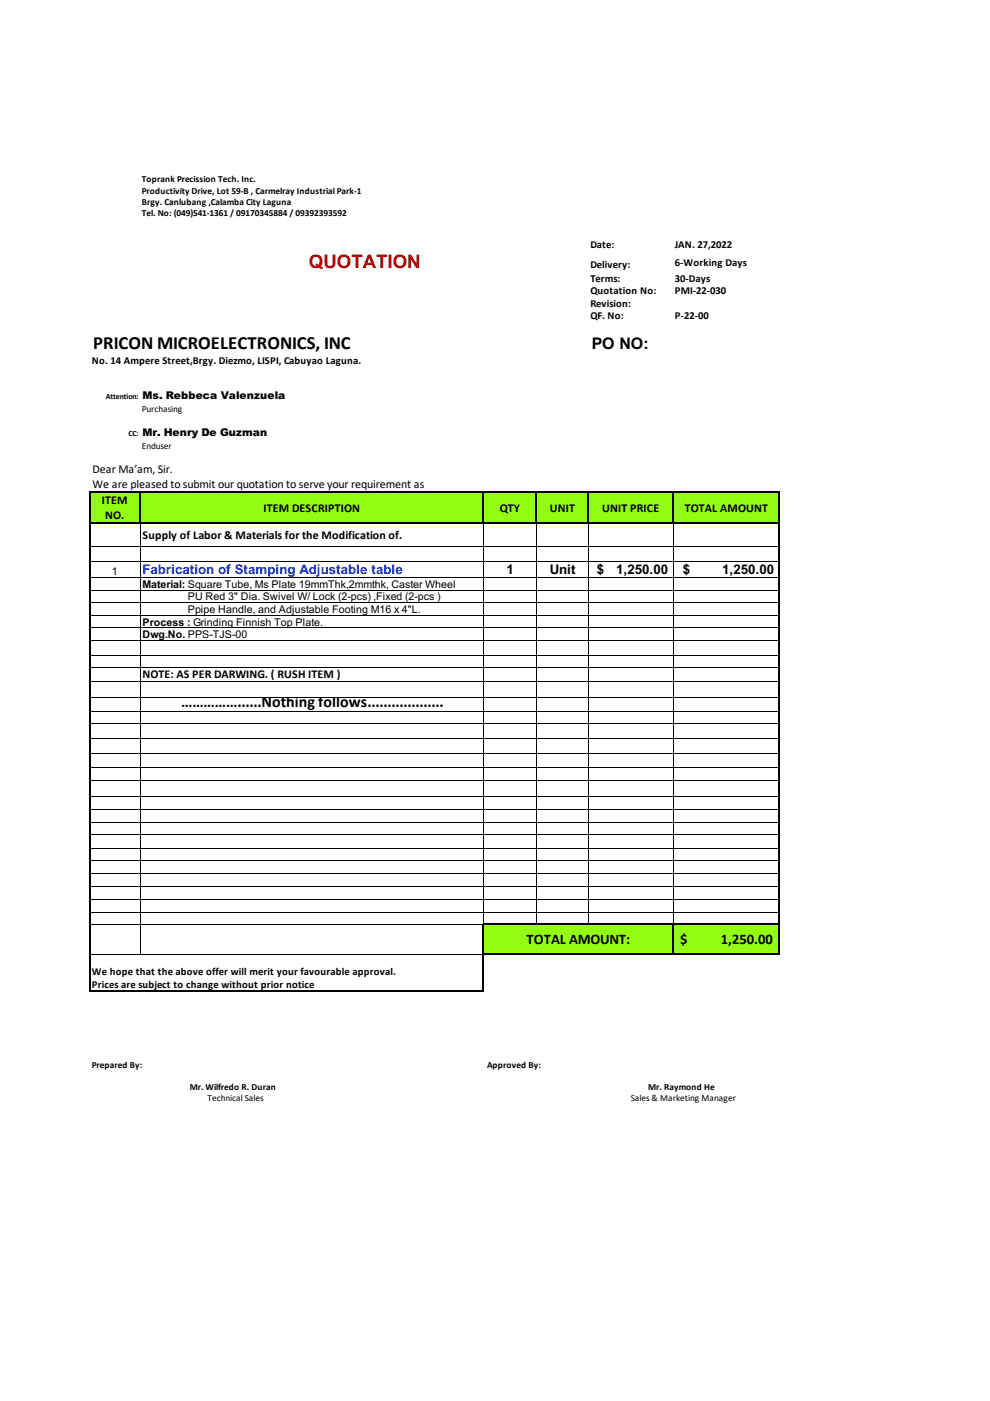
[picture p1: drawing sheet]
<svg xmlns="http://www.w3.org/2000/svg" width="210mm" height="297mm" viewBox="0 0 210 297" stroke-linecap="round" stroke-linejoin="round" font-family="sans-serif">
<defs><g id="words">
<text font-size="4" fill="#c00000" x="65.5" y="56.7">QUOTATION</text>
<text font-size="4" x="19.8" y="73.9">PRICON MICROELECTRONICS, INC</text>
<g font-size="3.4">
<text x="125.4" y="73.9">PO NO:</text>
<text x="38.4" y="150">……………......Nothing follows...................</text>
</g>
<g font-size="3.1">
<text x="111.6" y="200.2">TOTAL AMOUNT:</text>
<text x="144.2" y="200.2">$</text>
<text x="152.8" y="200.2">1,250.00</text>
</g>
<text font-size="2.8" fill="#0432ff" x="30.2" y="121.8">Fabrication of Stamping Adjustable table</text>
<g font-size="2.8">
<text x="107.4" y="121.8">1</text>
<text x="116.6" y="121.8">Unit</text>
<text x="126.6" y="121.8">$</text>
<text x="130.7" y="121.8">1,250.00</text>
<text x="144.8" y="121.8">$</text>
<text x="153.1" y="121.8">1,250.00</text>
</g>
<g font-size="2.5">
<text x="19.6" y="100.3">Dear Ma’am, Sir.</text>
<text x="19.6" y="103.4">We are pleased to submit our quotation to serve your requirement as</text>
<text x="21.6" y="106.8">ITEM</text>
<text x="22.3" y="110.1">NO.</text>
<text x="55.9" y="108.5">ITEM DESCRIPTION</text>
<text x="106" y="108.5">QTY</text>
<text x="116.6" y="108.5">UNIT</text>
<text x="127.7" y="108.5">UNIT PRICE</text>
<text x="145.2" y="108.5">TOTAL AMOUNT</text>
<text x="30.2" y="114.3">Supply of Labor &amp; Materials for the Modification of.</text>
<text x="30.2" y="143.8">NOTE: AS PER DARWING. ( RUSH ITEM )</text>
</g>
<g font-size="2.3">
<text x="125.2" y="52.5">Date:</text>
<text x="143.1" y="52.5">JAN. 27,2022</text>
<text x="125.2" y="56.7">Delivery:</text>
<text x="125.2" y="59.7">Terms:</text>
<text x="143.1" y="56.4">6-Working Days</text>
<text x="143.1" y="59.7">30-Days</text>
<text x="125.2" y="62.4">Quotation No:</text>
<text x="125.2" y="65.1">Revision:</text>
<text x="143.1" y="62.4">PMI-22-030</text>
<text x="125.2" y="67.7">QF. No:</text>
<text x="143.1" y="67.7">P-22-00</text>
<text x="19.5" y="77.2">No. 14 Ampere Street,Brgy. Diezmo, LISPI, Cabuyao Laguna.</text>
<text x="30.2" y="84.5">Ms. Rebbeca Valenzuela</text>
<text x="30.2" y="92.4">Mr. Henry De Guzman</text>
<text x="23.7" y="121.9">1</text>
<text x="30.2" y="124.6">Material: Square Tube, Ms Plate 19mmThk,2mmthk, Caster Wheel</text>
<text x="39.8" y="127.3">PU Red 3&quot; Dia. Swivel W/ Lock (2-pcs) ,Fixed (2-pcs )</text>
<text x="39.8" y="130">Ppipe Handle, and Adjustable Footing M16 x 4&quot;L.</text>
<text x="30.2" y="132.6">Process : Grinding Finnish Top Plate.</text>
<text x="30.2" y="135.3">Dwg.No. PPS-TJS-00</text>
<text x="19.5" y="206.7">We hope that the above offer will merit your favourable approval.</text>
<text x="19.5" y="209.4">Prices are subject to change without prior notice</text>
</g>
<g font-size="2">
<text x="30.1" y="38.7">Toprank Precission Tech. Inc.</text>
<text x="30.1" y="41.1">Productivity Drive, Lot 59-B , Carmelray Industrial Park-1</text>
<text x="30.1" y="43.5">Brgy. Canlubang ,Calamba City Laguna</text>
<text x="30.1" y="45.9">Tel. No: (049)541-1361 / 09170345884 / 09392393592</text>
<text x="30.1" y="87.3">Purchasing</text>
<text x="30.1" y="95.2">Enduser</text>
<text x="19.5" y="226.3">Prepared By:</text>
<text x="103.3" y="226.3">Approved By:</text>
<text x="40.2" y="231.1">Mr. Wilfredo R. Duran</text>
<text x="44" y="233.5">Technical Sales</text>
<text x="133.8" y="233.5">Sales &amp; Marketing Manager</text>
<text x="137.4" y="231.1">Mr. Raymond He</text>
</g>
<g font-size="1.7">
<text x="22.4" y="84.5">Attention:</text>
<text x="27.2" y="92.4">CC:</text>
</g>
</g></defs>
<g fill="#93fd13">
<path d="M19 104.3h146.4v6.8h-146.4z"/>
<path d="M102.4 196h63v6.5h-63z"/>
</g>
<g fill="none" stroke="#000" stroke-width=".28">
<path d="M19 104.1v106.2M19.2 104.3h146.2M19.2 110.9h146.2M29.6 104.4v6.7M102.4 104.4v6.7M113.7 104.4v6.7M124.7 104.4v6.7M142.7 104.4v6.7M165.2 104.4v98.1M102.4 195.9v14.4M102.6 196h62.8M142.7 196.1v6.4"/>
<path d="M19.2 210.1h83.4M102.6 202.4h62.8"/>
</g>
<g fill="none" stroke="#000" stroke-width=".21">
<path d="M19.2 115.9h145.9M19.2 119h145.9M29.7 111.1v91.4M102.5 111.1v84.8M113.8 111.1v84.8M124.8 111.1v84.8M142.7 111.1v84.8M19.2 122.4h145.9M19.2 125.1h145.9M19.2 127.8h145.9M19.2 130.5h145.9M19.2 133.1h145.9"/>
<path d="M19.2 135.8h145.9M19.2 138.9h145.9M19.2 141.5h145.9M19.2 144.6h145.9M19.2 147.8h145.9M19.2 150.9h145.9M19.2 153.5h145.9M19.2 156.6h145.9M19.2 159.7h145.9M19.2 162.8h145.9M19.2 165.5h145.9M19.2 168.8h145.9"/>
<path d="M19.2 171.7h145.9M19.2 174.3h145.9M19.2 177h145.9M19.2 179.8h145.9M19.2 196.1h83.1M19.2 182.5h145.9M19.2 185.2h145.9M19.2 187.9h145.9M19.2 190.7h145.9M19.2 193.4h145.9M19.2 202.4h83.1"/>
</g>
<use href="#words"/>
</svg>
